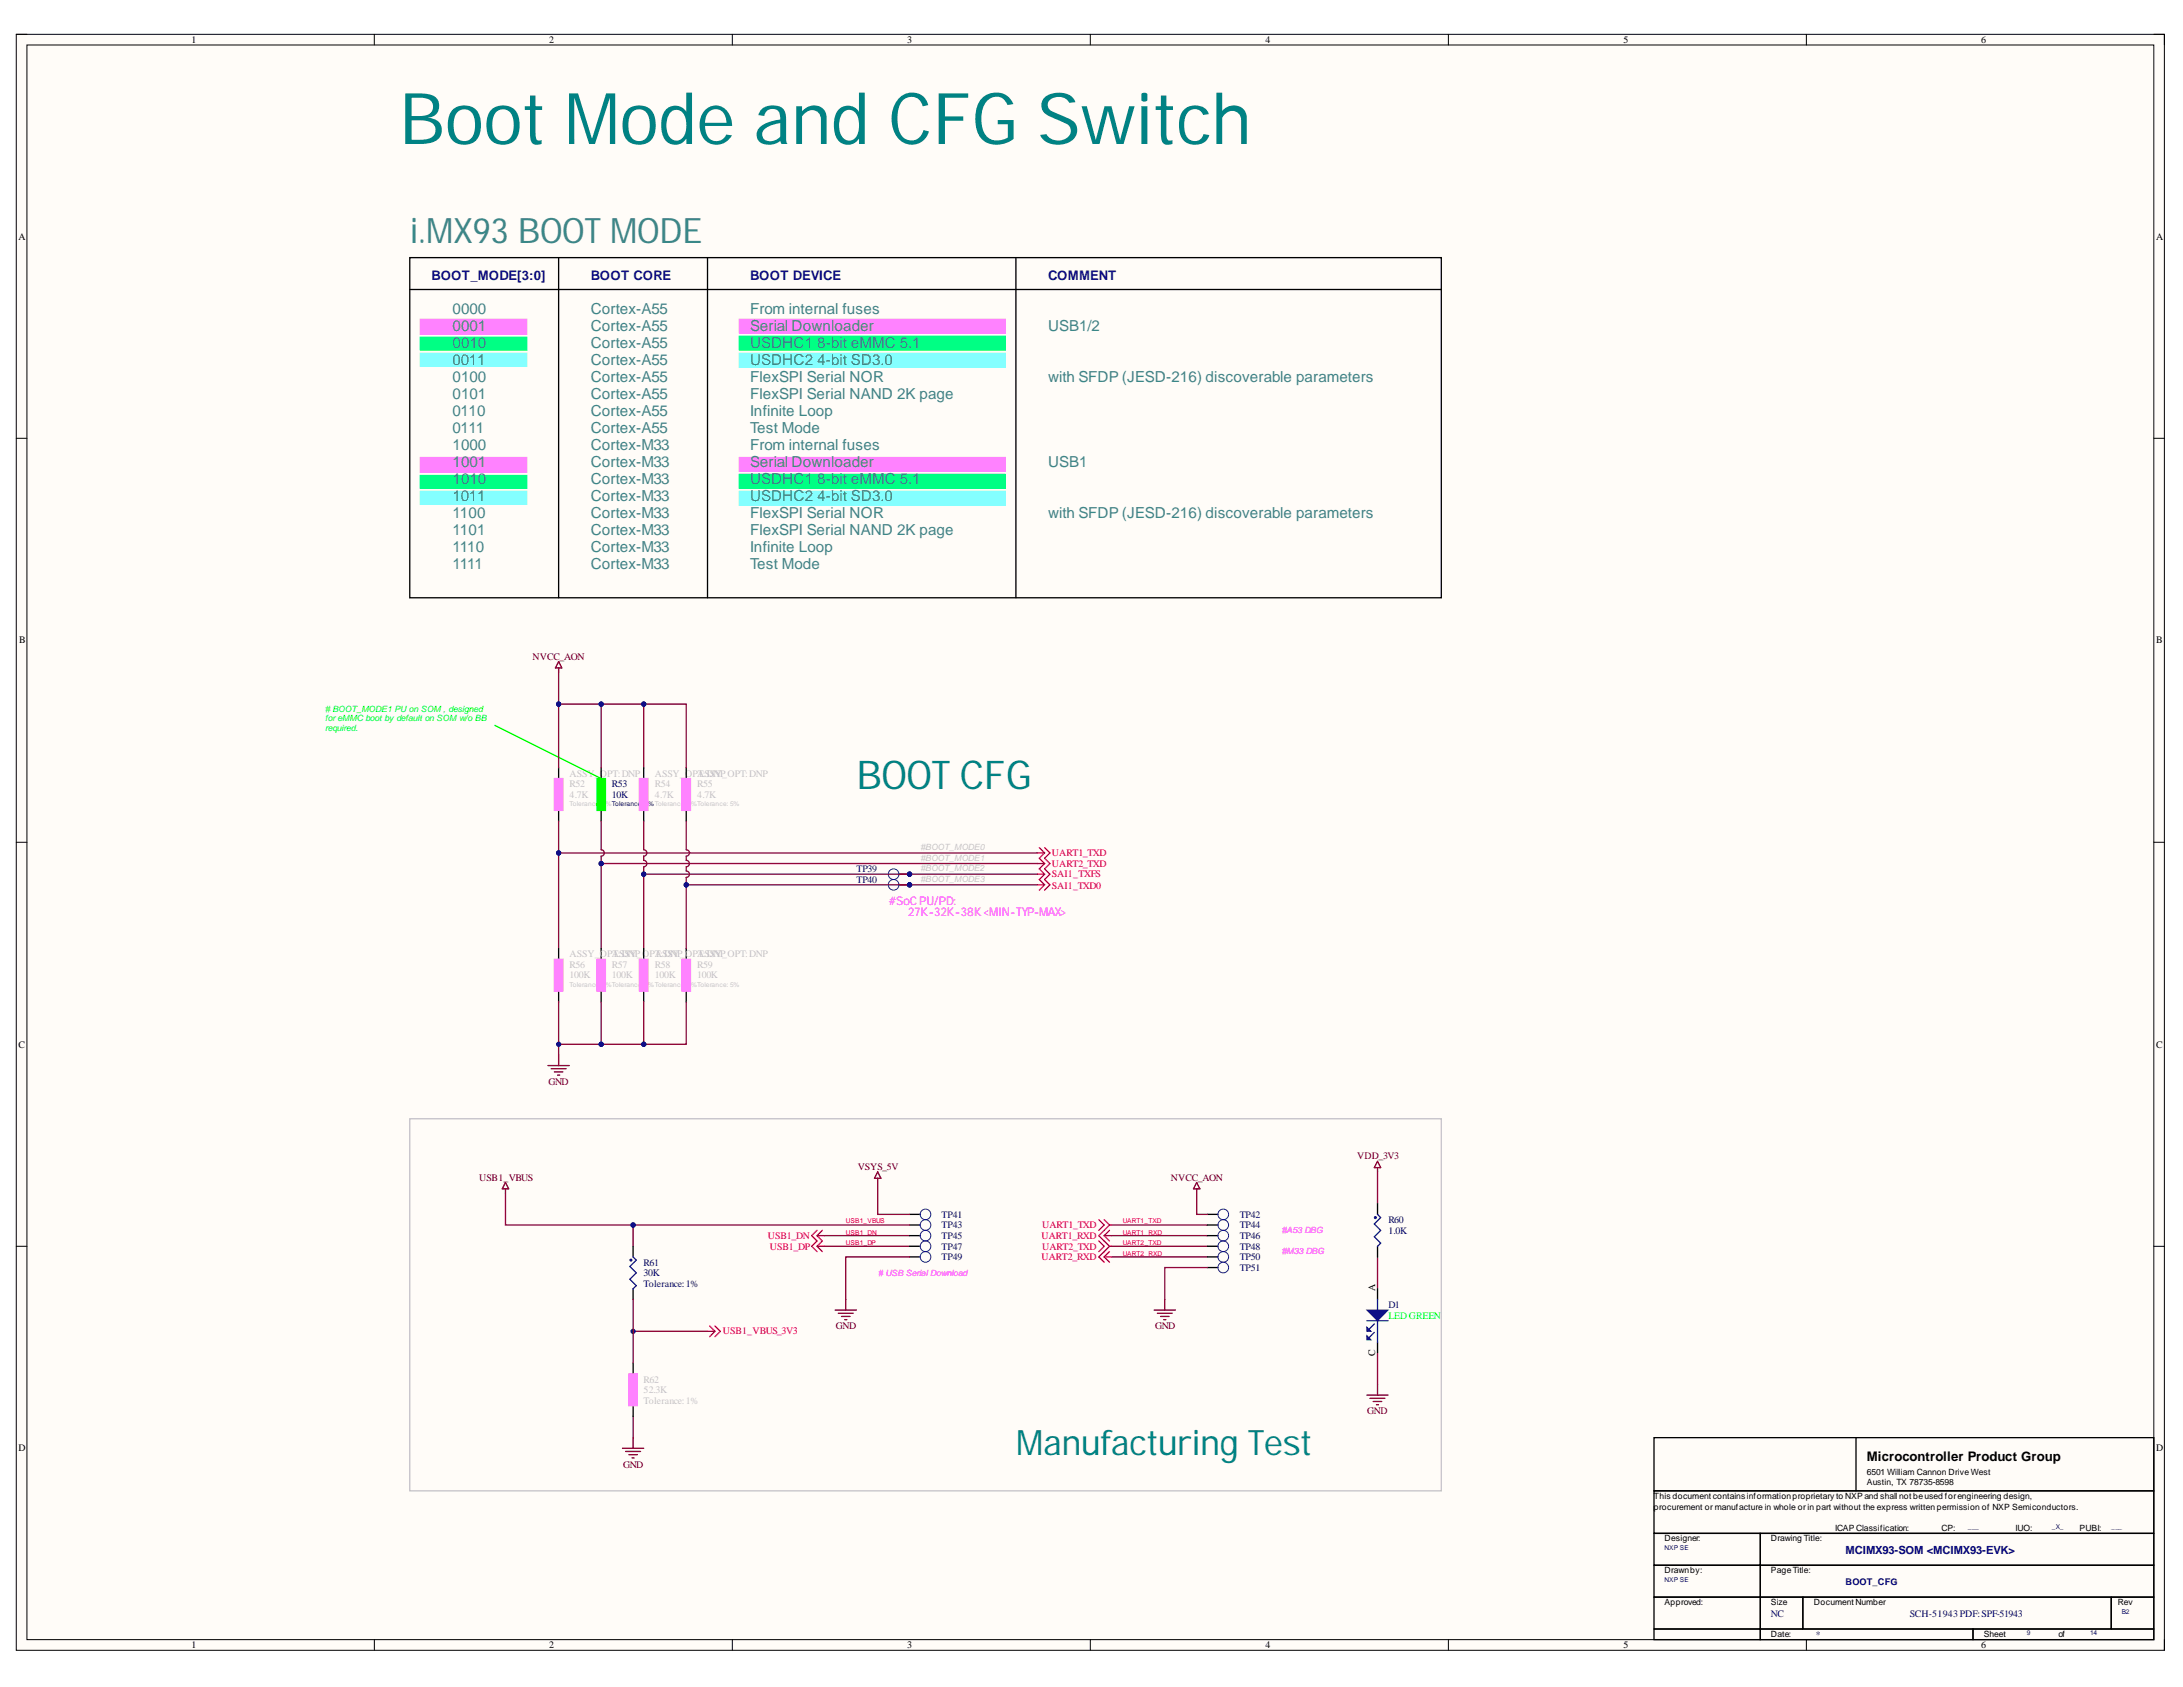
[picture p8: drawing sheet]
<svg xmlns="http://www.w3.org/2000/svg" width="279mm" height="216mm" viewBox="0 0 279 216" stroke-linecap="round" stroke-linejoin="round" font-family="sans-serif">
<defs><g id="words">
<text font-size="9.1" fill="#008284" x="51.1" y="18.4">Boot Mode and CFG Switch</text>
<text font-size="5.1" fill="#008284" x="109.6" y="100.9">BOOT CFG</text>
<text font-size="4.5" fill="#428284" x="52.4" y="31.1">i.MX93 BOOT MODE</text>
<text font-size="4.5" fill="#008284" x="130.1" y="186.2">Manufacturing Test</text>
<g font-size="1.9" fill="#428284">
<text x="57.9" y="40.2">0000</text>
<text x="75.6" y="40.2">Cortex-A55</text>
<text x="96" y="40.2">From internal fuses</text>
<text x="57.9" y="42.4">0001</text>
<text x="57.9" y="44.6">0010</text>
<text x="57.9" y="46.8">0011</text>
<text x="75.6" y="42.4">Cortex-A55</text>
<text x="75.6" y="44.6">Cortex-A55</text>
<text x="75.6" y="46.8">Cortex-A55</text>
<text x="96" y="42.4">Serial Downloader</text>
<text x="96" y="44.6">USDHC1 8-bit eMMC 5.1</text>
<text x="96" y="46.8">USDHC2 4-bit SD3.0</text>
<text x="134.1" y="42.4">USB1/2</text>
<text x="57.9" y="48.9">0100</text>
<text x="57.9" y="51.1">0101</text>
<text x="57.9" y="53.3">0110</text>
<text x="75.6" y="48.9">Cortex-A55</text>
<text x="75.6" y="51.1">Cortex-A55</text>
<text x="75.6" y="53.3">Cortex-A55</text>
<text x="96" y="48.9">FlexSPI Serial NOR</text>
<text x="96" y="51.1">FlexSPI Serial NAND 2K page</text>
<text x="96" y="53.3">Infinite Loop</text>
<text x="134.1" y="48.9">with SFDP (JESD-216) discoverable parameters</text>
<text x="57.9" y="55.5">0111</text>
<text x="57.9" y="57.6">1000</text>
<text x="57.9" y="59.8">1001</text>
<text x="75.6" y="55.5">Cortex-A55</text>
<text x="75.6" y="57.6">Cortex-M33</text>
<text x="75.6" y="59.8">Cortex-M33</text>
<text x="96" y="55.5">Test Mode</text>
<text x="96" y="57.6">From internal fuses</text>
<text x="96" y="59.8">Serial Downloader</text>
<text x="134.1" y="59.8">USB1</text>
<text x="57.9" y="62">1010</text>
<text x="57.9" y="64.2">1011</text>
<text x="75.6" y="62">Cortex-M33</text>
<text x="75.6" y="64.2">Cortex-M33</text>
<text x="96" y="62">USDHC1 8-bit eMMC 5.1</text>
<text x="96" y="64.2">USDHC2 4-bit SD3.0</text>
<text x="57.9" y="66.3">1100</text>
<text x="57.9" y="68.5">1101</text>
<text x="57.9" y="70.7">1110</text>
<text x="75.6" y="66.3">Cortex-M33</text>
<text x="75.6" y="68.5">Cortex-M33</text>
<text x="75.6" y="70.7">Cortex-M33</text>
<text x="96" y="66.3">FlexSPI Serial NOR</text>
<text x="96" y="68.5">FlexSPI Serial NAND 2K page</text>
<text x="96" y="70.7">Infinite Loop</text>
<text x="134.1" y="66.3">with SFDP (JESD-216) discoverable parameters</text>
<text x="57.9" y="72.9">1111</text>
<text x="75.6" y="72.9">Cortex-M33</text>
<text x="96" y="72.9">Test Mode</text>
</g>
<g font-size="1.7" fill="#00f">
<text x="55.2" y="35.8">BOOT_MODE[3:0]</text>
<text x="75.6" y="35.8">BOOT CORE</text>
<text x="96" y="35.8">BOOT DEVICE</text>
<text x="134.1" y="35.8">COMMENT</text>
</g>
<text font-size="1.7" x="238.9" y="186.9">Microcontroller Product Group</text>
<g font-size="1.5" fill="#f0f">
<text x="113.8" y="115.8">#SoCPU/PD:</text>
<text x="116.3" y="117.3">27K-32K-38K &lt;MIN-TYP-MAX&gt;</text>
</g>
<text font-size="1.4" fill="#000080" x="236.2" y="198.9">MCIMX93-SOM &lt;MCIMX93-EVK&gt;</text>
<g font-size="1.3">
<text x="24.5" y="5.5">1</text>
<text x="70.3" y="5.5">2</text>
<text x="116.1" y="5.5">3</text>
<text x="162" y="5.5">4</text>
<text x="207.8" y="5.5">5</text>
<text x="253.6" y="5.5">6</text>
<text x="2.4" y="30.7">A</text>
<text x="276" y="30.7">A</text>
<text x="2.5" y="82.3">B</text>
<text x="276" y="82.3">B</text>
<text x="2.4" y="134.1">C</text>
<text x="276" y="134.1">C</text>
<text x="176" y="165.2" transform="rotate(-90 176 165.2)">A</text>
<text x="176" y="173.6" transform="rotate(-90 176 173.6)">C</text>
<text x="2.4" y="185.7">D</text>
<text x="276" y="185.7">D</text>
<text x="24.5" y="210.9">1</text>
<text x="70.3" y="210.9">2</text>
<text x="116.1" y="210.9">3</text>
<text x="162" y="210.9">4</text>
<text x="207.8" y="210.9">5</text>
<text x="253.6" y="210.9">6</text>
</g>
<g font-size="1.3" fill="#800000">
<text x="68.2" y="84.5">NVCC_AON</text>
<text x="70.2" y="138.8">GND</text>
<text x="109.8" y="149.7">VSYS_5V</text>
<text x="173.7" y="148.4">VDD_3V3</text>
<text x="61.3" y="151.1">USB1_VBUS</text>
<text x="149.9" y="151.1">NVCC_AON</text>
<text x="107" y="170.1">GND</text>
<text x="147.8" y="170.1">GND</text>
<text x="175" y="181">GND</text>
<text x="79.8" y="187.9">GND</text>
</g>
<g font-size="1.3" fill="#c6c3c6">
<text x="72.9" y="99.4">ASSY_OPT:DNP</text>
<text x="72.9" y="100.8">R52</text>
<text x="83.8" y="99.4">ASSY_OPASSY_OPT:DNP</text>
<text x="83.8" y="100.8">R54</text>
<text x="89.2" y="100.8">R55</text>
<text x="89.3" y="99.4">T:DNP</text>
<text x="72.9" y="102.1">4.7K</text>
<text x="83.8" y="102.1">4.7K</text>
<text x="89.2" y="102.1">4.7K</text>
<text x="72.9" y="122.5">ASSY_OPASSY_OPT:DNP</text>
<text x="72.9" y="123.9">R56</text>
<text x="72.9" y="125.2">100K</text>
<text x="78.3" y="123.9">R57</text>
<text x="78.3" y="125.2">100K</text>
<text x="78.4" y="122.5">T:DNP</text>
<text x="83.8" y="122.5">ASSY_OPASSY_OPT:DNP</text>
<text x="83.8" y="123.9">R58</text>
<text x="83.8" y="125.2">100K</text>
<text x="89.2" y="123.9">R59</text>
<text x="89.2" y="125.2">100K</text>
<text x="89.3" y="122.5">T:DNP</text>
<text x="82.4" y="179.7">Tolerance:1%</text>
<text x="82.4" y="177">R62</text>
<text x="82.4" y="178.3">52.3K</text>
</g>
<g font-size="1.3" fill="#000080">
<text x="78.3" y="100.8">R53</text>
<text x="78.3" y="102.1">10K</text>
<text x="109.6" y="113">TP40</text>
<text x="109.6" y="111.6">TP39</text>
<text x="120.5" y="155.8">TP41</text>
<text x="158.7" y="155.8">TP42</text>
<text x="82.4" y="162">R61</text>
<text x="120.5" y="161.3">TP49</text>
<text x="120.5" y="158.6">TP45</text>
<text x="120.5" y="157.2">TP43</text>
<text x="120.5" y="160">TP47</text>
<text x="158.7" y="158.6">TP46</text>
<text x="158.7" y="157.2">TP44</text>
<text x="158.7" y="160">TP48</text>
<text x="158.7" y="161.3">TP50</text>
<text x="177.7" y="156.5">R60</text>
<text x="177.7" y="157.9">1.0K</text>
<text x="82.4" y="164.7">Tolerance:1%</text>
<text x="82.4" y="163.3">30K</text>
<text x="158.7" y="162.7">TP51</text>
<text x="177.7" y="167.4">D1</text>
<text x="226.7" y="206.9">NC</text>
<text x="232.4" y="209.6">*</text>
<text x="244.4" y="206.9">SCH-51943PDF:SPF-51943</text>
</g>
<g font-size="1.3" fill="#f00">
<text x="134.6" y="109.6">UART1_TXD</text>
<text x="134.6" y="110.9">UART2_TXD</text>
<text x="134.6" y="112.3">SAI1_TXFS</text>
<text x="134.6" y="113.7">SAI1_TXD0</text>
<text x="98.3" y="158.6">USB1_DN</text>
<text x="98.5" y="160">USB1_DP</text>
<text x="133.3" y="161.3">UART2_RXD</text>
<text x="133.3" y="158.6">UART1_RXD</text>
<text x="133.4" y="160">UART2_TXD</text>
<text x="133.4" y="157.2">UART1_TXD</text>
<text x="92.5" y="170.8">USB1_VBUS_3V3</text>
</g>
<text font-size="1.3" fill="#0f0" x="177.7" y="168.8">LEDGREEN</text>
<text font-size="1.2" fill="#000080" x="236.2" y="202.8">BOOT_CFG</text>
<g font-size="1.1" fill="#0f0">
<text x="41.6" y="91.1"># BOOT_MODE1 PU on SOM , designed</text>
<text x="41.6" y="92.3">foreMMC boot by default on SOM w/o BB</text>
<text x="41.6" y="93.6">required.</text>
</g>
<g font-size="1.1" fill="#c6c3c6">
<text x="117.8" y="108.8">#BOOT_MODE0</text>
<text x="117.8" y="110.2">#BOOT_MODE1</text>
<text x="117.8" y="111.5">#BOOT_MODE2</text>
<text x="117.8" y="112.9">#BOOT_MODE3</text>
</g>
<g font-size="1.1" fill="#f0f">
<text x="164.1" y="157.8">#A53 DBG</text>
<text x="164.1" y="160.5">#M33 DBG</text>
<text x="112.4" y="163.3"># USB Serial Download</text>
</g>
<g font-size="1.1">
<text x="211.7" y="191.8">This document contains informationproprietary to NXP and shall not beused forengineering design,</text>
<text x="238.9" y="188.8">6501 William Cannon Drive West</text>
<text x="238.9" y="190.1">Austin, TX 78735-8598</text>
<text x="211.7" y="193.2">procurement or manufacture in whole or in part without the express written permission of NXP Semiconductors.</text>
<text x="213" y="197.2">Designer:</text>
<text x="226.7" y="197.2">Drawing Title:</text>
<text x="234.9" y="195.9">ICAP Classification:</text>
<text x="248.5" y="195.9">CP:</text>
<text x="258" y="195.9">IUO:</text>
<text x="266.2" y="195.9">PUBI:</text>
<text x="213" y="201.3">Drawnby:</text>
<text x="226.7" y="201.3">PageTitle:</text>
<text x="213" y="205.4">Approved:</text>
<text x="226.7" y="205.4">Size</text>
<text x="226.7" y="209.5">Date:</text>
<text x="232.2" y="205.4">Document Number</text>
<text x="253.9" y="209.5">Sheet</text>
<text x="263.5" y="209.5">of</text>
<text x="271.1" y="205.4">Rev</text>
</g>
<g font-size=".8" fill="#c6c3c6">
<text x="72.9" y="103.1">Tolerance: 5</text>
<text x="77.5" y="103.1">%Tolerance: 5</text>
<text x="88.5" y="103.1">%Tolerance: 5%</text>
<text x="72.9" y="126.3">Tolerance: 5</text>
<text x="77.5" y="126.3">%Tolerance: 5</text>
<text x="83" y="126.3">%Tolerance: 5</text>
<text x="88.5" y="126.3">%Tolerance: 5%</text>
</g>
<g font-size=".8" fill="#000080">
<text x="83" y="103.1">%Tolerance: 5</text>
<text x="251.9" y="195.6">___</text>
<text x="262.6" y="195.6">_X_</text>
<text x="270.2" y="195.6">___</text>
<text x="213" y="198.3">NXP SE</text>
<text x="213" y="202.5">NXP SE</text>
<text x="259.4" y="209.2">9</text>
<text x="267.5" y="209.2">14</text>
<text x="271.6" y="206.5">B2</text>
</g>
<g font-size=".8" fill="#f00">
<text x="108.3" y="156.6">USB1_VBUS</text>
<text x="108.3" y="158">USB1_DN</text>
<text x="108.3" y="159.4">USB1_DP</text>
<text x="143.7" y="159.4">UART2_TXD</text>
<text x="143.7" y="160.7">UART2_RXD</text>
<text x="143.7" y="156.6">UART1_TXD</text>
<text x="143.7" y="158">UART1_RXD</text>
</g>
</g></defs>
<path d="M2.1 4.4h274.9v206.8h-274.9z" fill-rule="evenodd" fill="#fffcf8"/>
<path d="M2.1 4.4h274.9v206.8h-274.9z" fill="none" stroke="#000" stroke-width=".13"/>
<path d="M3.4 5.8h272.3v204h-272.3z" fill-rule="evenodd" fill="#fffcf8"/>
<g fill="none" stroke="#000" stroke-width=".13">
<path d="M2.1 4.4h1.3M3.4 5.8h272.3v204h-272.3zM47.9 4.4v1.4M93.7 4.4v1.4M139.5 4.4v1.4M185.4 4.4v1.4M231.2 4.4v1.4M275.7 4.4h1.3v1.4M2.1 56.1h1.3M275.7 56.1h1.3M2.1 107.8h1.3M275.7 107.8h1.3"/>
<path d="M2.1 159.5h1.3M275.7 159.5h1.3M47.9 209.8v1.4M93.7 209.8v1.4M139.5 209.8v1.4M185.4 209.8v1.4M231.2 209.8v1.4M277 209.8v1.4"/>
</g>
<g fill="none" stroke="#000" stroke-width=".17">
<path d="M211.7 196.2h13.6v4.1h-13.6zM211.7 190.8h64v5.4h-64zM211.7 184h64v6.8h-64zM225.3 196.2h50.4v4.1h-50.4zM237.6 184v6.8M211.7 200.3h13.6v4.1h-13.6zM211.7 204.4h13.6v4.1h-13.6zM211.7 208.5h13.6v1.3h-13.6zM225.3 200.3h50.4v4.1h-50.4zM225.3 204.4h5.4v4.1h-5.4zM225.3 208.5h27.2v1.3h-27.2zM230.7 204.4h39.5v4.1h-39.5z"/>
<path d="M252.5 208.5h23.2v1.3h-23.2zM270.2 204.4h5.5v4.1h-5.5z"/>
</g>
<path d="M82.4 90.1v8.2" fill="none" stroke="#800040" stroke-width=".17"/>
<circle cx="82.4" cy="90.1" r=".27" fill="#000080"/>
<circle cx="82.4" cy="90.1" r=".27" fill="none" stroke="#000080" stroke-width=".13"/>
<path d="M71.5 109.2v12.2" fill="none" stroke="#800040" stroke-width=".17"/>
<circle cx="71.5" cy="109.2" r=".27" fill="#000080"/>
<circle cx="71.5" cy="109.2" r=".27" fill="none" stroke="#000080" stroke-width=".13"/>
<path d="M76.9 110.5v10.9" fill="none" stroke="#800040" stroke-width=".17"/>
<circle cx="76.9" cy="110.5" r=".27" fill="#000080"/>
<circle cx="76.9" cy="110.5" r=".27" fill="none" stroke="#000080" stroke-width=".13"/>
<path d="M82.4 111.9v9.5" fill="none" stroke="#800040" stroke-width=".17"/>
<circle cx="82.4" cy="111.9" r=".27" fill="#000080"/>
<circle cx="82.4" cy="111.9" r=".27" fill="none" stroke="#000080" stroke-width=".13"/>
<path d="M71.5 86v4.1" fill="none" stroke="#800040" stroke-width=".17"/>
<circle cx="71.5" cy="90.1" r=".27" fill="#000080"/>
<circle cx="71.5" cy="90.1" r=".27" fill="none" stroke="#000080" stroke-width=".13"/>
<path d="M105.5 158.1h10.9M105.5 159.5h10.9M81 170.4h9.6" fill="none" stroke="#800040" stroke-width=".17"/>
<circle cx="81" cy="170.4" r=".27" fill="#000080"/>
<circle cx="81" cy="170.4" r=".27" fill="none" stroke="#000080" stroke-width=".13"/>
<path d="M81 156.8v2.7M142.3 159.5h12.2M142.3 156.8h12.2M142.3 158.1h12.2M176.3 150v4.1M142.3 160.9h12.2M176.3 160.9v4M176.3 173.1v4.1M81 181.3v2.7" fill="none" stroke="#800040" stroke-width=".17"/>
<circle cx="81" cy="156.8" r=".27" fill="#000080"/>
<circle cx="81" cy="156.8" r=".27" fill="none" stroke="#000080" stroke-width=".13"/>
<path d="M76.9 121.4v1.4M76.9 126.8v1.4" fill="none" stroke="#000" stroke-width=".17"/>
<path d="M76.9 122.8l.4 .4-.8 .8 .8 .8-.8 .8 .8 .8-.4 .4" fill="none" stroke="#000bff" stroke-width=".17"/>
<circle cx="76.7" cy="123.2" r=".14" fill="#00f"/>
<circle cx="76.7" cy="123.2" r=".14" fill="none" stroke="#000bff" stroke-width=".13"/>
<path d="M71.5 98.3v1.3M71.5 103.7v1.4" fill="none" stroke="#000" stroke-width=".17"/>
<path d="M71.5 99.6l.4 .4-.8 .9 .8 .8-.8 .8 .8 .8-.4 .4" fill="none" stroke="#000bff" stroke-width=".17"/>
<circle cx="71.2" cy="100" r=".14" fill="#00f"/>
<circle cx="71.2" cy="100" r=".14" fill="none" stroke="#000bff" stroke-width=".13"/>
<circle cx="116.4" cy="113.2" r=".27" fill="#000080"/>
<circle cx="116.4" cy="113.2" r=".27" fill="none" stroke="#000080" stroke-width=".13"/>
<path d="M115.1 113.2h1.3" fill="none" stroke="#000" stroke-width=".17"/>
<circle cx="116.4" cy="113.2" r=".27" fill="#000080"/>
<circle cx="116.4" cy="113.2" r=".27" fill="none" stroke="#000080" stroke-width=".13"/>
<g fill="none" stroke="#000bff" stroke-width=".13">
<circle cx="114.4" cy="113.2" r=".68"/>
<circle cx="156.6" cy="158.1" r=".68"/>
</g>
<path d="M154.5 158.1h1.4M176.3 154.1v1.3M176.3 159.5v1.4" fill="none" stroke="#000" stroke-width=".17"/>
<path d="M176.3 155.4l.4 .4-.8 .8 .8 .9-.8 .8 .8 .8-.4 .4" fill="none" stroke="#000bff" stroke-width=".17"/>
<circle cx="176" cy="155.8" r=".14" fill="#00f"/>
<g fill="none" stroke="#000bff" stroke-width=".13">
<circle cx="176" cy="155.8" r=".14"/>
<circle cx="118.5" cy="160.9" r=".68"/>
</g>
<path d="M87.8 121.4v1.4M87.8 126.8v1.4M116.4 160.9h1.4" fill="none" stroke="#000" stroke-width=".17"/>
<path d="M87.8 122.8l.4 .4-.8 .8 .8 .8-.8 .8 .8 .8-.4 .4" fill="none" stroke="#000bff" stroke-width=".17"/>
<circle cx="87.6" cy="123.2" r=".14" fill="#00f"/>
<circle cx="87.6" cy="123.2" r=".14" fill="none" stroke="#000bff" stroke-width=".13"/>
<path d="M82.4 98.3v1.3M82.4 103.7v1.4" fill="none" stroke="#000" stroke-width=".17"/>
<path d="M82.4 99.6l.4 .4-.8 .9 .8 .8-.8 .8 .8 .8-.4 .4" fill="none" stroke="#000bff" stroke-width=".17"/>
<circle cx="82.1" cy="100" r=".14" fill="#00f"/>
<circle cx="82.1" cy="100" r=".14" fill="none" stroke="#000bff" stroke-width=".13"/>
<path d="M76.9 98.3v1.3M76.9 103.7v1.4" fill="none" stroke="#000" stroke-width=".17"/>
<path d="M76.9 99.6l.4 .4-.8 .9 .8 .8-.8 .8 .8 .8-.4 .4" fill="none" stroke="#000bff" stroke-width=".17"/>
<circle cx="76.7" cy="100" r=".14" fill="#00f"/>
<g fill="none" stroke="#000bff" stroke-width=".13">
<circle cx="76.7" cy="100" r=".14"/>
<circle cx="118.5" cy="158.1" r=".68"/>
<circle cx="156.6" cy="156.8" r=".68"/>
<circle cx="156.6" cy="162.2" r=".68"/>
</g>
<path d="M81 159.5v1.4M116.4 158.1h1.4M154.5 156.8h1.4M81 164.9v1.4M154.5 162.2h1.4" fill="none" stroke="#000" stroke-width=".17"/>
<path d="M81 160.9l.4 .4-.8 .8 .8 .8-.8 .8 .8 .8-.4 .4" fill="none" stroke="#000bff" stroke-width=".17"/>
<circle cx="80.8" cy="161.3" r=".14" fill="#00f"/>
<circle cx="80.8" cy="161.3" r=".14" fill="none" stroke="#000bff" stroke-width=".13"/>
<path d="M71.5 121.4v1.4M71.5 126.8v1.4" fill="none" stroke="#000" stroke-width=".17"/>
<path d="M71.5 122.8l.4 .4-.8 .8 .8 .8-.8 .8 .8 .8-.4 .4" fill="none" stroke="#000bff" stroke-width=".17"/>
<circle cx="71.2" cy="123.2" r=".14" fill="#00f"/>
<g fill="none" stroke="#000bff" stroke-width=".13">
<circle cx="71.2" cy="123.2" r=".14"/>
<circle cx="118.5" cy="155.4" r=".68"/>
</g>
<path d="M82.4 121.4v1.4M82.4 126.8v1.4M116.4 155.4h1.4" fill="none" stroke="#000" stroke-width=".17"/>
<path d="M82.4 122.8l.4 .4-.8 .8 .8 .8-.8 .8 .8 .8-.4 .4" fill="none" stroke="#000bff" stroke-width=".17"/>
<circle cx="82.1" cy="123.2" r=".14" fill="#00f"/>
<g fill="none" stroke="#000bff" stroke-width=".13">
<circle cx="82.1" cy="123.2" r=".14"/>
<circle cx="118.5" cy="156.8" r=".68"/>
<circle cx="156.6" cy="159.5" r=".68"/>
</g>
<path d="M116.4 156.8h1.4M154.5 159.5h1.4" fill="none" stroke="#000" stroke-width=".17"/>
<circle cx="116.4" cy="111.9" r=".27" fill="#000080"/>
<circle cx="116.4" cy="111.9" r=".27" fill="none" stroke="#000080" stroke-width=".13"/>
<path d="M115.1 111.9h1.3" fill="none" stroke="#000" stroke-width=".17"/>
<circle cx="116.4" cy="111.9" r=".27" fill="#000080"/>
<circle cx="116.4" cy="111.9" r=".27" fill="none" stroke="#000080" stroke-width=".13"/>
<circle cx="114.4" cy="111.9" r=".68" fill="none" stroke="#000bff" stroke-width=".13"/>
<path d="M87.8 98.3v1.3M87.8 103.7v1.4" fill="none" stroke="#000" stroke-width=".17"/>
<path d="M87.8 99.6l.4 .4-.8 .9 .8 .8-.8 .8 .8 .8-.4 .4" fill="none" stroke="#000bff" stroke-width=".17"/>
<circle cx="87.6" cy="100" r=".14" fill="#00f"/>
<circle cx="87.6" cy="100" r=".14" fill="none" stroke="#000bff" stroke-width=".13"/>
<path d="M81 174.5v1.3M81 179.9v1.4" fill="none" stroke="#000" stroke-width=".17"/>
<path d="M81 175.8l.4 .4-.8 .8 .8 .9-.8 .8 .8 .8-.4 .4" fill="none" stroke="#000bff" stroke-width=".17"/>
<circle cx="80.8" cy="176.2" r=".14" fill="#00f"/>
<g fill="none" stroke="#000bff" stroke-width=".13">
<circle cx="118.5" cy="159.5" r=".68"/>
<circle cx="156.6" cy="155.4" r=".68"/>
<circle cx="80.8" cy="176.2" r=".14"/>
<circle cx="156.6" cy="160.9" r=".68"/>
</g>
<path d="M116.4 159.5h1.4M154.5 155.4h1.4M154.5 160.9h1.4M176.3 164.9v1.4M176.3 171.7v1.4" fill="none" stroke="#000" stroke-width=".17"/>
<path d="M174.9 167.7h2.8l-1.4 1.3z" fill="#00f"/>
<path d="M174.9 167.7h2.8l-1.4 1.3z" fill="none" stroke="#000bff" stroke-width=".13"/>
<path d="M174.9 169.8l.6 .6h-.6z" fill="#00f"/>
<path d="M174.9 169.8l.6 .6h-.6z" fill="none" stroke="#000bff" stroke-width=".13"/>
<path d="M174.9 170.9l.6 .6h-.6z" fill="#00f"/>
<path d="M174.9 170.9l.6 .6h-.6z" fill="none" stroke="#000bff" stroke-width=".13"/>
<path d="M174.9 169h2.8M175.9 169.4l-.7 .7M175.9 170.5l-.7 .7M176.3 166.3v1.4M176.3 169v2.7" fill="none" stroke="#000bff" stroke-width=".17"/>
<g fill="none" stroke="#800000" stroke-width=".17">
<path d="M71.5 85.5v.5M71.5 84.7l.4 .8h-.8zM70.1 136.4h2.8M70.5 136.8h1.9M71 137.2h1M71.4 137.6h.2M71.5 135v1.4M64.7 151.3l.4 .8h-.8zM64.7 152.1v.6M112.3 150l.4 .8h-.8zM112.3 150.8v.5M153.2 151.3l.4 .8h-.8z"/>
<path d="M153.2 152.1v.6M176.3 148.6l.4 .8h-.8zM176.3 149.4v.6M106.9 167.7h2.7M107.3 168.1h1.9M107.7 168.5h1.1M108.1 168.9h.3M108.2 166.3v1.4M147.7 167.7h2.7M148.1 168.1h1.9M148.5 168.5h1.1M148.9 168.9h.3"/>
<path d="M149.1 166.3v1.4M174.9 178.5h2.8M175.3 179h2M175.8 179.4h1M176.2 179.8h.2M176.3 177.2v1.3M79.7 185.4h2.7M80.1 185.8h1.9M80.5 186.2h1.1M80.9 186.6h.3M81 184v1.4"/>
</g>
<g fill="none" stroke="#f00" stroke-width=".17">
<path d="M132.7 109.2h1M132.7 110.5h1M132.7 111.9h1M132.7 113.2h1M133 108.5l.7 .7M133.7 109.2l-.7 .6 .7 .7M133.7 108.5l.7 .7-.7 .6 .7 .7-.7 .7 .7 .7-.7 .7 .7 .6-.7 .7M133.7 110.5l-.7 .7 .7 .7M133.7 111.9l-.7 .7 .7 .6M133.7 113.2l-.7 .7M104.6 158.1l.7 .7-.7 .7M104.6 157.5l-.7 .6 .7 .7-.7 .7 .7 .7"/>
<path d="M104.6 158.1h.9M104.6 159.5l.7 .7M104.6 159.5h.9M105.3 157.5l-.7 .6M140.6 158.8l.7 .7-.7 .7M140.6 156.1l.7 .7-.7 .7M141.3 158.1h1M141.3 156.1l.7 .7M141.3 158.1l.7 .7M142 159.5h.3M142 159.5l-1.4 1.4 .7 .6M142 156.8l-1.4 1.3 1.4 1.4"/>
<path d="M142 156.8h.3M142 157.5l-.7 .6M90.6 170.4h.9M90.8 169.7l.7 .7M91.5 170.4l-.7 .7M91.5 169.7l.7 .7-.7 .7M141.3 160.9l.7 .6M141.3 160.9h1M142 160.2l-.7 .7"/>
</g>
<path d="M52.4 33h132.1v43.5h-132.1zM52.4 37.1h132.1M71.5 33v43.5M90.6 33v43.5M130 33v43.5" fill="none" stroke="#000" stroke-width=".17"/>
<path d="M94.6 43h34.1v1.8h-34.1z" fill-rule="evenodd" fill="#00ff84"/>
<path d="M94.6 43h34.1v1.8h-34.1z" fill="none" stroke="#00ff84" stroke-width=".17"/>
<path d="M94.6 40.9h34.1v1.7h-34.1z" fill-rule="evenodd" fill="#ff82ff"/>
<path d="M94.6 40.9h34.1v1.7h-34.1z" fill="none" stroke="#ff82ff" stroke-width=".17"/>
<path d="M94.6 45.2h34.1v1.8h-34.1z" fill-rule="evenodd" fill="#84ffff"/>
<path d="M94.6 45.2h34.1v1.8h-34.1z" fill="none" stroke="#84ffff" stroke-width=".17"/>
<path d="M71 99.6h1v4.1h-1z" fill-rule="evenodd" fill="#ff82ff"/>
<path d="M71 99.6h1v4.1h-1z" fill="none" stroke="#ff82ff" stroke-width=".17"/>
<path d="M52.4 143.2h132.1v47.6h-132.1z" fill="none" stroke="#c6c3c6" stroke-width=".17"/>
<path d="M81.8 99.6h1.1v4.1h-1.1z" fill-rule="evenodd" fill="#ff82ff"/>
<path d="M81.8 99.6h1.1v4.1h-1.1z" fill="none" stroke="#ff82ff" stroke-width=".17"/>
<path d="M87.3 99.6h1.1v4.1h-1.1z" fill-rule="evenodd" fill="#ff82ff"/>
<path d="M87.3 99.6h1.1v4.1h-1.1z" fill="none" stroke="#ff82ff" stroke-width=".17"/>
<path d="M76.4 122.8h1.1v4h-1.1z" fill-rule="evenodd" fill="#ff82ff"/>
<path d="M76.4 122.8h1.1v4h-1.1z" fill="none" stroke="#ff82ff" stroke-width=".17"/>
<path d="M71 122.8h1v4h-1z" fill-rule="evenodd" fill="#ff82ff"/>
<path d="M71 122.8h1v4h-1z" fill="none" stroke="#ff82ff" stroke-width=".17"/>
<path d="M81.8 122.8h1.1v4h-1.1z" fill-rule="evenodd" fill="#ff82ff"/>
<path d="M81.8 122.8h1.1v4h-1.1z" fill="none" stroke="#ff82ff" stroke-width=".17"/>
<path d="M87.3 122.8h1.1v4h-1.1z" fill-rule="evenodd" fill="#ff82ff"/>
<path d="M87.3 122.8h1.1v4h-1.1z" fill="none" stroke="#ff82ff" stroke-width=".17"/>
<path d="M80.5 175.8h1.1v4.1h-1.1z" fill-rule="evenodd" fill="#ff82ff"/>
<path d="M80.5 175.8h1.1v4.1h-1.1z" fill="none" stroke="#ff82ff" stroke-width=".17"/>
<path d="M53.8 62.9h13.6v1.6h-13.6z" fill-rule="evenodd" fill="#84ffff"/>
<path d="M53.8 62.9h13.6v1.6h-13.6z" fill="none" stroke="#84ffff" stroke-width=".17"/>
<path d="M53.8 58.5h13.6v1.9h-13.6z" fill-rule="evenodd" fill="#ff82ff"/>
<path d="M53.8 58.5h13.6v1.9h-13.6z" fill="none" stroke="#ff82ff" stroke-width=".17"/>
<path d="M53.8 60.9h13.6v1.6h-13.6z" fill-rule="evenodd" fill="#00ff84"/>
<path d="M53.8 60.9h13.6v1.6h-13.6z" fill="none" stroke="#00ff84" stroke-width=".17"/>
<path d="M53.8 45.2h13.6v1.6h-13.6z" fill-rule="evenodd" fill="#84ffff"/>
<path d="M53.8 45.2h13.6v1.6h-13.6z" fill="none" stroke="#84ffff" stroke-width=".17"/>
<path d="M53.8 40.9h13.6v1.9h-13.6z" fill-rule="evenodd" fill="#ff82ff"/>
<path d="M53.8 40.9h13.6v1.9h-13.6z" fill="none" stroke="#ff82ff" stroke-width=".17"/>
<path d="M53.8 43.2h13.6v1.6h-13.6z" fill-rule="evenodd" fill="#00ff84"/>
<path d="M53.8 43.2h13.6v1.6h-13.6z" fill="none" stroke="#00ff84" stroke-width=".17"/>
<path d="M94.6 62.9h34.1v1.8h-34.1z" fill-rule="evenodd" fill="#84ffff"/>
<path d="M94.6 62.9h34.1v1.8h-34.1z" fill="none" stroke="#84ffff" stroke-width=".17"/>
<path d="M94.6 58.5h34.1v1.8h-34.1z" fill-rule="evenodd" fill="#ff82ff"/>
<path d="M94.6 58.5h34.1v1.8h-34.1z" fill="none" stroke="#ff82ff" stroke-width=".17"/>
<path d="M94.6 60.7h34.1v1.8h-34.1z" fill-rule="evenodd" fill="#00ff84"/>
<path d="M94.6 60.7h34.1v1.8h-34.1z" fill="none" stroke="#00ff84" stroke-width=".17"/>
<path d="M76.4 99.6h1.1v4.1h-1.1z" fill-rule="evenodd" fill="#0f0"/>
<path d="M63.3 92.8l13.6 6.8M76.4 99.6h1.1v4.1h-1.1z" fill="none" stroke="#0f0" stroke-width=".17"/>
<path d="M71.5 98.3v-8.2h5.4v8.2" fill="none" stroke="#800040" stroke-width=".17"/>
<circle cx="76.9" cy="90.1" r=".27" fill="#000080"/>
<circle cx="76.9" cy="90.1" r=".27" fill="none" stroke="#000080" stroke-width=".13"/>
<circle cx="71.5" cy="90.1" r=".27" fill="#000080"/>
<circle cx="71.5" cy="90.1" r=".27" fill="none" stroke="#000080" stroke-width=".13"/>
<path d="M76.9 90.1h10.9v8.2" fill="none" stroke="#800040" stroke-width=".17"/>
<circle cx="82.4" cy="90.1" r=".27" fill="#000080"/>
<circle cx="82.4" cy="90.1" r=".27" fill="none" stroke="#000080" stroke-width=".13"/>
<circle cx="76.9" cy="90.1" r=".27" fill="#000080"/>
<circle cx="76.9" cy="90.1" r=".27" fill="none" stroke="#000080" stroke-width=".13"/>
<path d="M71.5 105.1v4.1h61.2" fill="none" stroke="#800040" stroke-width=".17"/>
<circle cx="71.5" cy="109.2" r=".27" fill="#000080"/>
<circle cx="71.5" cy="109.2" r=".27" fill="none" stroke="#000080" stroke-width=".13"/>
<path d="M76.9 105.1v3.7a.41 .41 0 0 1 .4 .4 .41 .41 0 0 1-.4 .4v.9h55.8" fill="none" stroke="#800040" stroke-width=".17"/>
<circle cx="76.9" cy="110.5" r=".27" fill="#000080"/>
<circle cx="76.9" cy="110.5" r=".27" fill="none" stroke="#000080" stroke-width=".13"/>
<path d="M82.4 105.1v3.7a.41 .41 0 0 1 .4 .4 .41 .41 0 0 1-.4 .4v.5a.41 .41 0 0 1 .4 .4 .41 .41 0 0 1-.4 .4v1h50.3" fill="none" stroke="#800040" stroke-width=".17"/>
<circle cx="116.4" cy="111.9" r=".27" fill="#000080"/>
<circle cx="116.4" cy="111.9" r=".27" fill="none" stroke="#000080" stroke-width=".13"/>
<circle cx="82.4" cy="111.9" r=".27" fill="#000080"/>
<circle cx="82.4" cy="111.9" r=".27" fill="none" stroke="#000080" stroke-width=".13"/>
<path d="M87.8 105.1v3.7a.41 .41 0 0 1 .4 .4 .41 .41 0 0 1-.4 .4v.5a.41 .41 0 0 1 .4 .4 .41 .41 0 0 1-.4 .4v.6a.41 .41 0 0 1 .4 .4 .41 .41 0 0 1-.4 .4v9.1" fill="none" stroke="#800040" stroke-width=".17"/>
<circle cx="87.8" cy="113.2" r=".27" fill="#000080"/>
<circle cx="87.8" cy="113.2" r=".27" fill="none" stroke="#000080" stroke-width=".13"/>
<path d="M87.8 113.2h44.9" fill="none" stroke="#800040" stroke-width=".17"/>
<circle cx="87.8" cy="113.2" r=".27" fill="#000080"/>
<circle cx="87.8" cy="113.2" r=".27" fill="none" stroke="#000080" stroke-width=".13"/>
<circle cx="116.4" cy="113.2" r=".27" fill="#000080"/>
<circle cx="116.4" cy="113.2" r=".27" fill="none" stroke="#000080" stroke-width=".13"/>
<path d="M71.5 128.2v6.8M76.9 128.2v5.4h-5.4" fill="none" stroke="#800040" stroke-width=".17"/>
<circle cx="71.5" cy="133.6" r=".27" fill="#000080"/>
<circle cx="71.5" cy="133.6" r=".27" fill="none" stroke="#000080" stroke-width=".13"/>
<circle cx="76.9" cy="133.6" r=".27" fill="#000080"/>
<circle cx="76.9" cy="133.6" r=".27" fill="none" stroke="#000080" stroke-width=".13"/>
<path d="M82.4 128.2v5.4h-5.5" fill="none" stroke="#800040" stroke-width=".17"/>
<circle cx="76.9" cy="133.6" r=".27" fill="#000080"/>
<circle cx="76.9" cy="133.6" r=".27" fill="none" stroke="#000080" stroke-width=".13"/>
<circle cx="82.4" cy="133.6" r=".27" fill="#000080"/>
<circle cx="82.4" cy="133.6" r=".27" fill="none" stroke="#000080" stroke-width=".13"/>
<path d="M87.8 128.2v5.4h-5.4" fill="none" stroke="#800040" stroke-width=".17"/>
<circle cx="82.4" cy="133.6" r=".27" fill="#000080"/>
<circle cx="82.4" cy="133.6" r=".27" fill="none" stroke="#000080" stroke-width=".13"/>
<path d="M64.7 152.7v4.1h51.7M112.3 151.3v4.1h4.1M153.2 152.7v2.7h1.3" fill="none" stroke="#800040" stroke-width=".17"/>
<circle cx="81" cy="156.8" r=".27" fill="#000080"/>
<circle cx="81" cy="156.8" r=".27" fill="none" stroke="#000080" stroke-width=".13"/>
<path d="M81 166.3v8.2M116.4 160.9h-8.2v5.4M154.5 162.2h-5.4v4.1" fill="none" stroke="#800040" stroke-width=".17"/>
<use href="#words"/>
</svg>
